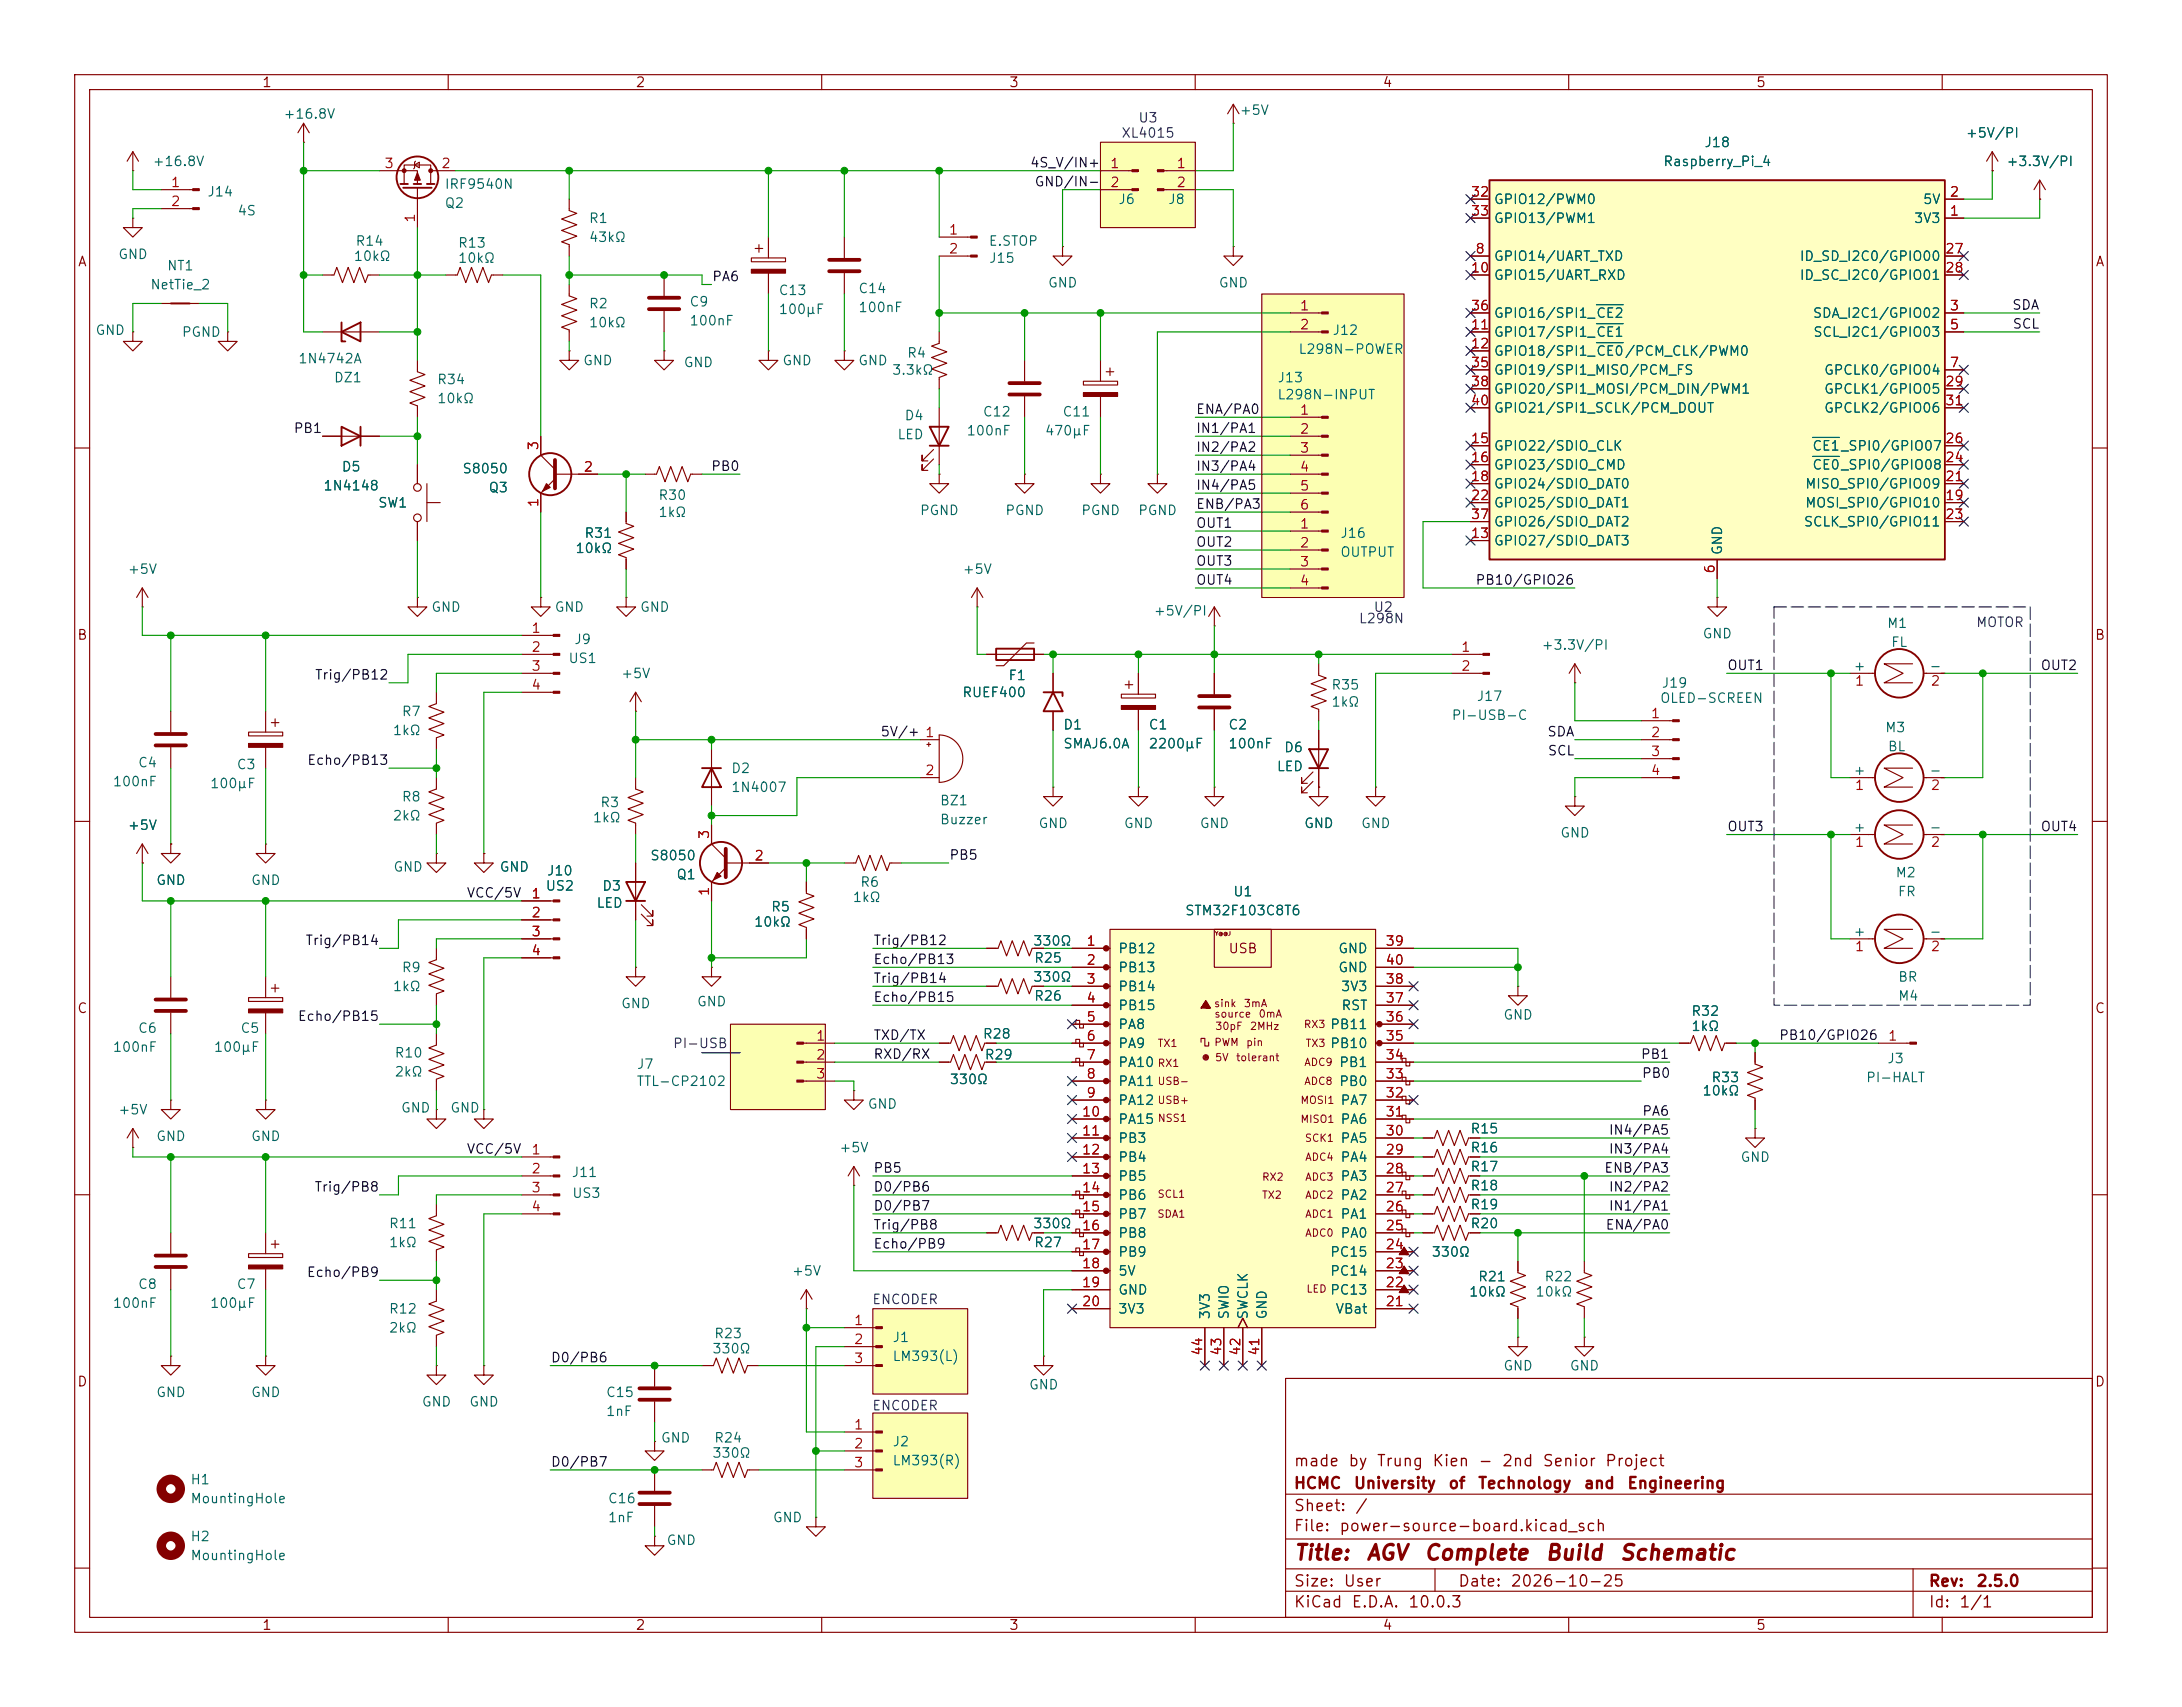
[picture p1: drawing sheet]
<svg xmlns="http://www.w3.org/2000/svg" width="292mm" height="229mm" viewBox="0 0 292 229" stroke-linecap="round" stroke-linejoin="round" font-family="sans-serif">
<defs><g id="words">
<g font-size="2" fill="#840000">
<text x="173.1" y="209.4">Title:</text>
<text x="182.8" y="209.4">AGV</text>
<text x="190.5" y="209.4">Complete</text>
<text x="206.7" y="209.4">Build</text>
<text x="216.7" y="209.4">Schematic</text>
</g>
<g font-size="1.5" fill="#840000">
<text x="173.1" y="196.7">made</text>
<text x="180.4" y="196.7">by</text>
<text x="184.2" y="196.7">Trung</text>
<text x="191.6" y="196.7">Kien</text>
<text x="197.8" y="196.7">-</text>
<text x="201" y="196.7">2nd</text>
<text x="206.4" y="196.7">Senior</text>
<text x="214.8" y="196.7">Project</text>
<text x="173.1" y="202.7">Sheet:</text>
<text x="173.1" y="199.7">HCMC</text>
<text x="181.1" y="199.7">University</text>
<text x="181.3" y="202.7">/</text>
<text x="193.8" y="199.7">of</text>
<text x="197.8" y="199.7">Technology</text>
<text x="211.9" y="199.7">and</text>
<text x="217.7" y="199.7">Engineering</text>
<text x="173.1" y="205.4">File:</text>
<text x="179.2" y="205.4">power-source-board.kicad_sch</text>
<text x="173.1" y="215.6">KiCad</text>
<text x="173.1" y="212.8">Size:</text>
<text x="179.8" y="212.8">User</text>
<text x="180.8" y="215.6">E.D.A.</text>
<text x="188.4" y="215.6">10.0.3</text>
<text x="195.1" y="212.8">Date:</text>
<text x="202.1" y="212.8">2026-10-25</text>
<text x="258.1" y="212.8">Rev:</text>
<text x="258.1" y="215.6">Id:</text>
<text x="262.2" y="215.6">1/1</text>
<text x="264.5" y="212.8">2.5.0</text>
</g>
<g font-size="1.3" fill="#840000">
<text x="35" y="12">1</text>
<text x="85" y="12">2</text>
<text x="135" y="12">3</text>
<text x="185" y="12">4</text>
<text x="235" y="12">5</text>
<text x="10.3" y="36">A</text>
<text x="280.4" y="36">A</text>
<text x="10.3" y="86">B</text>
<text x="280.4" y="86">B</text>
<text x="164.4" y="128">USB</text>
<text x="10.3" y="136">C</text>
<text x="280.4" y="136">C</text>
<text x="10.3" y="186">D</text>
<text x="280.4" y="186">D</text>
<text x="35" y="218.6">1</text>
<text x="85" y="218.6">2</text>
<text x="135" y="218.6">3</text>
<text x="185" y="218.6">4</text>
<text x="235" y="218.6">5</text>
</g>
<g font-size="1.3" fill="#006464">
<text x="37.9" y="16.2">+16.8V</text>
<text x="165.9" y="15.7">+5V</text>
<text x="20.3" y="22.6">+16.8V</text>
<text x="222.6" y="22.6">Raspberry_Pi_4</text>
<text x="228.1" y="20">J18</text>
<text x="263.1" y="18.8">+5V/PI</text>
<text x="268.5" y="22.6">+3.3V/PI</text>
<text x="27.7" y="26.6">J14</text>
<text x="31.7" y="29.2">4S</text>
<text x="59.4" y="25.6">IRF9540N</text>
<text x="59.4" y="28.1">Q2</text>
<text x="149.6" y="27.6">J6</text>
<text x="156.3" y="27.6">J8</text>
<text x="199.9" y="27.6">GPIO12/PWM0</text>
<text x="257.3" y="27.6">5V</text>
<text x="15.7" y="35">GND</text>
<text x="47.3" y="35.3">10kΩ</text>
<text x="47.5" y="33.2">R14</text>
<text x="61.2" y="35.5">10kΩ</text>
<text x="61.2" y="33.5">R13</text>
<text x="78.7" y="30.2">R1</text>
<text x="78.7" y="32.7">43kΩ</text>
<text x="132.3" y="33.2">E.STOP</text>
<text x="132.3" y="35.5">J15</text>
<text x="199.9" y="35.3">GPIO14/UART_TXD</text>
<text x="199.9" y="30.2">GPIO13/PWM1</text>
<text x="240.8" y="35.3">ID_SD_I2C0/GPIO00</text>
<text x="256.1" y="30.2">3V3</text>
<text x="20" y="39.1">NetTie_2</text>
<text x="22.3" y="36.5">NT1</text>
<text x="78.7" y="41.6">R2</text>
<text x="92.2" y="41.4">C9</text>
<text x="104.1" y="39.8">C13</text>
<text x="114.8" y="39.6">C14</text>
<text x="140.2" y="38.8">GND</text>
<text x="163.1" y="38.8">GND</text>
<text x="199.9" y="37.8">GPIO15/UART_RXD</text>
<text x="240.8" y="37.8">ID_SC_I2C0/GPIO01</text>
<text x="12.7" y="45.2">GND</text>
<text x="24.3" y="45.4">PGND</text>
<text x="78.7" y="44.2">10kΩ</text>
<text x="92.2" y="43.9">100nF</text>
<text x="104.1" y="42.4">100µF</text>
<text x="114.8" y="42.1">100nF</text>
<text x="173.7" y="47.7">L298N-POWER</text>
<text x="178.3" y="45.2">J12</text>
<text x="199.9" y="45.4">GPIO17/SPI1_CE1</text>
<text x="199.9" y="48">GPIO18/SPI1_CE0/PCM_CLK/PWM0</text>
<text x="199.9" y="42.9">GPIO16/SPI1_CE2</text>
<text x="242.6" y="42.9">SDA_I2C1/GPIO02</text>
<text x="242.6" y="45.4">SCL_I2C1/GPIO03</text>
<text x="39.8" y="49">1N4742A</text>
<text x="44.6" y="51.5">DZ1</text>
<text x="58.4" y="51.8">R34</text>
<text x="78" y="49.2">GND</text>
<text x="91.4" y="49.5">GND</text>
<text x="104.6" y="49.2">GND</text>
<text x="114.8" y="49.2">GND</text>
<text x="119.3" y="50.5">3.3kΩ</text>
<text x="121.3" y="48.2">R4</text>
<text x="170.9" y="53.8">L298N-INPUT</text>
<text x="170.9" y="51.5">J13</text>
<text x="199.9" y="50.5">GPIO19/SPI1_MISO/PCM_FS</text>
<text x="199.9" y="53">GPIO20/SPI1_MOSI/PCM_DIN/PWM1</text>
<text x="244.1" y="50.5">GPCLK0/GPIO04</text>
<text x="244.1" y="53">GPCLK1/GPIO05</text>
<text x="58.4" y="54.3">10kΩ</text>
<text x="120" y="59.1">LED</text>
<text x="121" y="56.6">D4</text>
<text x="129.3" y="58.6">100nF</text>
<text x="131.5" y="56.1">C12</text>
<text x="139.8" y="58.6">470µF</text>
<text x="142.1" y="56.1">C11</text>
<text x="199.9" y="55.6">GPIO21/SPI1_SCLK/PCM_DOUT</text>
<text x="244.1" y="55.6">GPCLK2/GPIO06</text>
<text x="43.2" y="66">1N4148</text>
<text x="45.6" y="63.5">D5</text>
<text x="61.8" y="63.7">S8050</text>
<text x="199.9" y="60.7">GPIO22/SDIO_CLK</text>
<text x="199.9" y="63.2">GPIO23/SDIO_CMD</text>
<text x="199.9" y="65.7">GPIO24/SDIO_DAT0</text>
<text x="241.6" y="65.7">MISO_SPI0/GPIO09</text>
<text x="242.5" y="63.2">CE0_SPI0/GPIO08</text>
<text x="242.5" y="60.7">CE1_SPI0/GPIO07</text>
<text x="50.5" y="68.3">SW1</text>
<text x="65.3" y="66.2">Q3</text>
<text x="88" y="67.3">R30</text>
<text x="88" y="69.6">1kΩ</text>
<text x="123.1" y="69.3">PGND</text>
<text x="134.5" y="69.3">PGND</text>
<text x="144.6" y="69.3">PGND</text>
<text x="152.3" y="69.3">PGND</text>
<text x="199.9" y="68.3">GPIO25/SDIO_DAT1</text>
<text x="199.9" y="70.8">GPIO26/SDIO_DAT2</text>
<text x="241.4" y="70.8">SCLK_SPI0/GPIO11</text>
<text x="241.6" y="68.3">MOSI_SPI0/GPIO10</text>
<text x="17" y="77.2">+5V</text>
<text x="76.9" y="74.4">10kΩ</text>
<text x="78.1" y="72.3">R31</text>
<text x="128.8" y="77.2">+5V</text>
<text x="179.3" y="74.9">OUTPUT</text>
<text x="179.3" y="72.3">J16</text>
<text x="199.9" y="73.4">GPIO27/SDIO_DAT3</text>
<text x="230.8" y="74.4" transform="rotate(-90 230.8 74.4)">GND</text>
<text x="57.7" y="82.3">GND</text>
<text x="74.2" y="82.3">GND</text>
<text x="85.6" y="82.3">GND</text>
<text x="154.3" y="82.8">+5V/PI</text>
<text x="76" y="89.1">US1</text>
<text x="76.8" y="86.6">J9</text>
<text x="206.3" y="87.3">+3.3V/PI</text>
<text x="227.8" y="85.8">GND</text>
<text x="252.5" y="84.4">M1</text>
<text x="253.1" y="87">FL</text>
<text x="83.1" y="91.1">+5V</text>
<text x="128.7" y="93.7">RUEF400</text>
<text x="134.9" y="91.4">F1</text>
<text x="178.1" y="92.7">R35</text>
<text x="178.1" y="95">1kΩ</text>
<text x="197.6" y="94.2">J17</text>
<text x="222.1" y="94.4">OLED-SCREEN</text>
<text x="222.4" y="92.4">J19</text>
<text x="248" y="90.1">+</text>
<text x="258.2" y="90.1">-</text>
<text x="52.5" y="98.8">1kΩ</text>
<text x="53.7" y="96.2">R7</text>
<text x="142.2" y="98">D1</text>
<text x="142.2" y="100.5">SMAJ6.0A</text>
<text x="153.7" y="98">C1</text>
<text x="153.7" y="100.5">2200µF</text>
<text x="164.3" y="98">C2</text>
<text x="164.3" y="100.5">100nF</text>
<text x="171.8" y="101">D6</text>
<text x="194.2" y="96.7">PI-USB-C</text>
<text x="252.3" y="98.4">M3</text>
<text x="252.6" y="100.9">BL</text>
<text x="15" y="105.6">100nF</text>
<text x="18.4" y="103.1">C4</text>
<text x="28" y="105.9">100µF</text>
<text x="31.6" y="103.3">C3</text>
<text x="53.7" y="107.7">R8</text>
<text x="97.8" y="103.8">D2</text>
<text x="97.8" y="106.4">1N4007</text>
<text x="170.8" y="103.6">LED</text>
<text x="248" y="104.1">+</text>
<text x="258.2" y="104.1">-</text>
<text x="17" y="111.5">+5V</text>
<text x="52.5" y="110.2">2kΩ</text>
<text x="79.3" y="110.4">1kΩ</text>
<text x="80.3" y="108.4">R3</text>
<text x="125.7" y="108.2">BZ1</text>
<text x="125.7" y="110.7">Buzzer</text>
<text x="138.9" y="111.2">GND</text>
<text x="150.4" y="111.2">GND</text>
<text x="160.5" y="111.2">GND</text>
<text x="174.5" y="111.2">GND</text>
<text x="182.1" y="111.2">GND</text>
<text x="208.8" y="112.5">GND</text>
<text x="248" y="111.7">+</text>
<text x="258.2" y="111.7">-</text>
<text x="20.8" y="118.8">GND</text>
<text x="33.5" y="118.8">GND</text>
<text x="52.6" y="117">GND</text>
<text x="66.8" y="117">GND</text>
<text x="73" y="119.6">US2</text>
<text x="73.1" y="117.6">J10</text>
<text x="80.5" y="119.6">D3</text>
<text x="87" y="115.5">S8050</text>
<text x="90.5" y="118.1">Q1</text>
<text x="115.1" y="119.1">R6</text>
<text x="253.7" y="117.8">M2</text>
<text x="79.8" y="121.9">LED</text>
<text x="100.8" y="124.4">10kΩ</text>
<text x="103.1" y="122.4">R5</text>
<text x="114.1" y="121.1">1kΩ</text>
<text x="158.6" y="122.9">STM32F103C8T6</text>
<text x="165" y="120.4">U1</text>
<text x="248" y="125.7">+</text>
<text x="254" y="120.4">FR</text>
<text x="258.2" y="125.7">-</text>
<text x="53.7" y="130.5">R9</text>
<text x="138.2" y="131.8">330Ω</text>
<text x="138.2" y="127">330Ω</text>
<text x="138.3" y="129.2">R25</text>
<text x="149.6" y="128">PB12</text>
<text x="149.6" y="130.5">PB13</text>
<text x="179.1" y="128">GND</text>
<text x="179.1" y="130.5">GND</text>
<text x="254" y="131.8">BR</text>
<text x="52.5" y="133.1">1kΩ</text>
<text x="83.1" y="135.3">GND</text>
<text x="93.2" y="135.1">GND</text>
<text x="138.3" y="134.3">R26</text>
<text x="149.6" y="133.1">PB14</text>
<text x="149.6" y="135.6">PB15</text>
<text x="179.4" y="133.1">3V3</text>
<text x="179.5" y="135.6">RST</text>
<text x="201.2" y="136.9">GND</text>
<text x="226.3" y="136.4">R32</text>
<text x="254" y="134.3">M4</text>
<text x="15" y="141.2">100nF</text>
<text x="18.4" y="138.6">C6</text>
<text x="28.5" y="141.2">100µF</text>
<text x="32.1" y="138.6">C5</text>
<text x="52.7" y="141.9">R10</text>
<text x="85.2" y="143.5">J7</text>
<text x="131.5" y="139.4">R28</text>
<text x="131.7" y="142.2">R29</text>
<text x="149.6" y="138.1">PA8</text>
<text x="149.6" y="140.7">PA9</text>
<text x="149.6" y="143.2">PA10</text>
<text x="178" y="140.7">PB10</text>
<text x="178" y="138.1">PB11</text>
<text x="179.2" y="143.2">PB1</text>
<text x="226.3" y="138.4">1kΩ</text>
<text x="252.6" y="142.7">J3</text>
<text x="15.7" y="149.6">+5V</text>
<text x="52.7" y="144.5">2kΩ</text>
<text x="53.6" y="149.3">GND</text>
<text x="60.2" y="149.3">GND</text>
<text x="85.1" y="145.8">TTL-CP2102</text>
<text x="116.1" y="148.8">GND</text>
<text x="127" y="145.5">330Ω</text>
<text x="149.6" y="145.8">PA11</text>
<text x="149.6" y="148.3">PA12</text>
<text x="179.2" y="145.8">PB0</text>
<text x="179.4" y="148.3">PA7</text>
<text x="227.8" y="147">10kΩ</text>
<text x="229" y="145.2">R33</text>
<text x="249.7" y="145.2">PI-HALT</text>
<text x="20.8" y="153.1">GND</text>
<text x="33.5" y="153.1">GND</text>
<text x="112.3" y="154.6">+5V</text>
<text x="149.6" y="150.8">PA15</text>
<text x="149.6" y="153.4">PB3</text>
<text x="149.6" y="155.9">PB4</text>
<text x="179.4" y="155.9">PA4</text>
<text x="179.4" y="153.4">PA5</text>
<text x="179.4" y="150.8">PA6</text>
<text x="196.8" y="154.6">R16</text>
<text x="196.8" y="152.1">R15</text>
<text x="232.9" y="155.9">GND</text>
<text x="76.4" y="157.9">J11</text>
<text x="76.5" y="160.7">US3</text>
<text x="149.6" y="158.5">PB5</text>
<text x="149.6" y="161">PB6</text>
<text x="179.4" y="161">PA2</text>
<text x="179.4" y="158.5">PA3</text>
<text x="196.8" y="159.7">R18</text>
<text x="196.8" y="157.2">R17</text>
<text x="52" y="164.8">R11</text>
<text x="52" y="167.3">1kΩ</text>
<text x="138.2" y="164.8">330Ω</text>
<text x="138.3" y="167.3">R27</text>
<text x="149.6" y="163.5">PB7</text>
<text x="149.6" y="166.1">PB8</text>
<text x="179.4" y="166.1">PA0</text>
<text x="179.4" y="163.5">PA1</text>
<text x="196.8" y="162.3">R19</text>
<text x="196.8" y="164.8">R20</text>
<text x="18.4" y="172.9">C8</text>
<text x="31.6" y="172.9">C7</text>
<text x="105.9" y="171.2">+5V</text>
<text x="149.6" y="168.6">PB9</text>
<text x="149.6" y="171.2">5V</text>
<text x="149.6" y="173.7">GND</text>
<text x="178" y="173.7">PC13</text>
<text x="178" y="171.2">PC14</text>
<text x="178" y="168.6">PC15</text>
<text x="191.6" y="168.6">330Ω</text>
<text x="196.6" y="173.9">10kΩ</text>
<text x="197.8" y="171.9">R21</text>
<text x="205.5" y="173.9">10kΩ</text>
<text x="206.7" y="171.9">R22</text>
<text x="15" y="175.5">100nF</text>
<text x="28" y="175.5">100µF</text>
<text x="52" y="176.2">R12</text>
<text x="52" y="178.8">2kΩ</text>
<text x="95.5" y="179.5">R23</text>
<text x="149.6" y="176.2">3V3</text>
<text x="162.3" y="176.8" transform="rotate(-90 162.3 176.8)">3V3</text>
<text x="164.8" y="176.8" transform="rotate(-90 164.8 176.8)">SWIO</text>
<text x="167.3" y="176.8" transform="rotate(-90 167.3 176.8)">SWCLK</text>
<text x="169.9" y="176.8" transform="rotate(-90 169.9 176.8)">GND</text>
<text x="178.7" y="176.2">VBat</text>
<text x="95.3" y="181.6">330Ω</text>
<text x="119.4" y="180">J1</text>
<text x="119.4" y="182.6">LM393(L)</text>
<text x="201.2" y="183.9">GND</text>
<text x="210.1" y="183.9">GND</text>
<text x="20.8" y="187.4">GND</text>
<text x="33.5" y="187.4">GND</text>
<text x="56.4" y="188.7">GND</text>
<text x="62.7" y="188.7">GND</text>
<text x="81" y="189.9">1nF</text>
<text x="81" y="187.4">C15</text>
<text x="137.7" y="186.4">GND</text>
<text x="88.4" y="193.5">GND</text>
<text x="95.3" y="195.5">330Ω</text>
<text x="95.5" y="193.5">R24</text>
<text x="119.4" y="194">J2</text>
<text x="119.4" y="196.6">LM393(R)</text>
<text x="25.4" y="199.1">H1</text>
<text x="25.4" y="201.6">MountingHole</text>
<text x="81.3" y="201.6">C16</text>
<text x="25.4" y="206.7">H2</text>
<text x="25.4" y="209.3">MountingHole</text>
<text x="81.3" y="204.2">1nF</text>
<text x="89.1" y="207.2">GND</text>
<text x="103.4" y="204.2">GND</text>
</g>
<g font-size="1.3" fill="#0000c2">
<text x="152.3" y="16.7">U3</text>
<text x="150" y="18.8">XL4015</text>
<text x="181.8" y="83.8">L298N</text>
<text x="183.8" y="82.3">U2</text>
<text x="264.4" y="84.3">MOTOR</text>
<text x="90" y="140.7">PI-USB</text>
<text x="116.7" y="175">ENCODER</text>
<text x="116.7" y="189.2">ENCODER</text>
</g>
<g font-size="1.3" fill="#a90000">
<text x="51.4" y="22.8">3</text>
<text x="59" y="22.8">2</text>
<text x="148.5" y="22.8">1</text>
<text x="157.4" y="22.8">1</text>
<text x="22.8" y="25.4">1</text>
<text x="22.8" y="27.9">2</text>
<text x="55.9" y="29.9" transform="rotate(-90 55.9 29.9)">1</text>
<text x="148.5" y="25.4">2</text>
<text x="157.4" y="25.4">2</text>
<text x="196.8" y="26.6">32</text>
<text x="196.8" y="29.2">33</text>
<text x="260.9" y="29.2">1</text>
<text x="260.9" y="26.6">2</text>
<text x="126.9" y="31.7">1</text>
<text x="126.9" y="34.3">2</text>
<text x="197.4" y="34.3">8</text>
<text x="260.3" y="34.3">27</text>
<text x="173.9" y="41.9">1</text>
<text x="196.8" y="36.8">10</text>
<text x="196.8" y="41.9">36</text>
<text x="260.3" y="36.8">28</text>
<text x="260.9" y="41.9">3</text>
<text x="173.9" y="44.4">2</text>
<text x="196.8" y="44.4">11</text>
<text x="196.8" y="47">12</text>
<text x="260.9" y="44.4">5</text>
<text x="196.8" y="49.5">35</text>
<text x="196.8" y="52">38</text>
<text x="260.3" y="52">29</text>
<text x="260.9" y="49.5">7</text>
<text x="173.9" y="55.9">1</text>
<text x="173.9" y="58.4">2</text>
<text x="196.8" y="59.7">15</text>
<text x="196.8" y="54.6">40</text>
<text x="260.3" y="59.7">26</text>
<text x="260.3" y="54.6">31</text>
<text x="72.4" y="60.4" transform="rotate(-90 72.4 60.4)">3</text>
<text x="78" y="63.5">2</text>
<text x="173.9" y="60.9">3</text>
<text x="173.9" y="63.5">4</text>
<text x="196.8" y="62.2">16</text>
<text x="196.8" y="64.7">18</text>
<text x="260.3" y="64.7">21</text>
<text x="260.3" y="62.2">24</text>
<text x="72.4" y="68" transform="rotate(-90 72.4 68)">1</text>
<text x="173.9" y="66">5</text>
<text x="173.9" y="68.6">6</text>
<text x="173.9" y="71.1">1</text>
<text x="196.8" y="67.3">22</text>
<text x="196.8" y="69.8">37</text>
<text x="260.3" y="67.3">19</text>
<text x="260.3" y="69.8">23</text>
<text x="173.9" y="73.6">2</text>
<text x="173.9" y="76.2">3</text>
<text x="196.8" y="72.4">13</text>
<text x="229.8" y="76.9" transform="rotate(-90 229.8 76.9)">6</text>
<text x="173.9" y="78.7">4</text>
<text x="71" y="85.1">1</text>
<text x="71" y="87.6">2</text>
<text x="195.5" y="87.6">1</text>
<text x="71" y="90.1">3</text>
<text x="71" y="92.7">4</text>
<text x="195.5" y="90.1">2</text>
<text x="248.2" y="92.1">1</text>
<text x="258.4" y="92.1">2</text>
<text x="220.9" y="96.5">1</text>
<text x="220.9" y="99">2</text>
<text x="220.9" y="101.6">3</text>
<text x="123.8" y="104.1">2</text>
<text x="220.9" y="104.1">4</text>
<text x="248.2" y="106.1">1</text>
<text x="258.4" y="106.1">2</text>
<text x="95.2" y="112.5" transform="rotate(-90 95.2 112.5)">3</text>
<text x="248.2" y="113.7">1</text>
<text x="258.4" y="113.7">2</text>
<text x="100.9" y="115.5">2</text>
<text x="71" y="120.6">1</text>
<text x="71" y="123.2">2</text>
<text x="71" y="125.7">3</text>
<text x="95.2" y="120.1" transform="rotate(-90 95.2 120.1)">1</text>
<text x="71" y="128.2">4</text>
<text x="145.3" y="127">1</text>
<text x="145.3" y="129.5">2</text>
<text x="185.4" y="127">39</text>
<text x="185.4" y="129.5">40</text>
<text x="248.2" y="127.7">1</text>
<text x="258.4" y="127.7">2</text>
<text x="145.3" y="132.1">3</text>
<text x="145.3" y="134.6">4</text>
<text x="145.3" y="137.1">5</text>
<text x="185.4" y="137.1">36</text>
<text x="185.4" y="134.6">37</text>
<text x="185.4" y="132.1">38</text>
<text x="109.1" y="139.7">1</text>
<text x="109.1" y="142.2">2</text>
<text x="145.3" y="139.7">6</text>
<text x="145.3" y="142.2">7</text>
<text x="185.4" y="142.2">34</text>
<text x="185.4" y="139.7">35</text>
<text x="252.7" y="139.7">1</text>
<text x="109.1" y="144.8">3</text>
<text x="144.7" y="149.8">10</text>
<text x="145.3" y="144.8">8</text>
<text x="145.3" y="147.3">9</text>
<text x="185.4" y="149.8">31</text>
<text x="185.4" y="147.3">32</text>
<text x="185.4" y="144.8">33</text>
<text x="71" y="154.9">1</text>
<text x="144.7" y="152.4">11</text>
<text x="144.7" y="154.9">12</text>
<text x="185.4" y="154.9">29</text>
<text x="185.4" y="152.4">30</text>
<text x="71" y="157.5">2</text>
<text x="71" y="160">3</text>
<text x="144.7" y="157.5">13</text>
<text x="144.7" y="160">14</text>
<text x="185.4" y="160">27</text>
<text x="185.4" y="157.5">28</text>
<text x="71" y="162.5">4</text>
<text x="144.7" y="162.5">15</text>
<text x="144.7" y="165.1">16</text>
<text x="144.7" y="167.6">17</text>
<text x="185.4" y="167.6">24</text>
<text x="185.4" y="165.1">25</text>
<text x="185.4" y="162.5">26</text>
<text x="144.7" y="170.2">18</text>
<text x="144.7" y="172.7">19</text>
<text x="185.4" y="172.7">22</text>
<text x="185.4" y="170.2">23</text>
<text x="114.2" y="177.8">1</text>
<text x="144.7" y="175.2">20</text>
<text x="185.4" y="175.2">21</text>
<text x="114.2" y="180.3">2</text>
<text x="114.2" y="182.9">3</text>
<text x="161.3" y="181.7" transform="rotate(-90 161.3 181.7)">44</text>
<text x="163.8" y="181.7" transform="rotate(-90 163.8 181.7)">43</text>
<text x="166.3" y="181.7" transform="rotate(-90 166.3 181.7)">42</text>
<text x="168.9" y="181.7" transform="rotate(-90 168.9 181.7)">41</text>
<text x="114.2" y="191.7">1</text>
<text x="114.2" y="194.3">2</text>
<text x="114.2" y="196.8">3</text>
</g>
<g font-size="1.3" fill="#0f0f0f">
<text x="137.8" y="22.7">4S_V/IN+</text>
<text x="138.4" y="25.3">GND/IN-</text>
<text x="95.2" y="38">PA6</text>
<text x="269.3" y="41.8">SDA</text>
<text x="269.3" y="44.3">SCL</text>
<text x="39.2" y="58.3">PB1</text>
<text x="160" y="55.8">ENA/PA0</text>
<text x="160" y="58.3">IN1/PA1</text>
<text x="95.1" y="63.4">PB0</text>
<text x="160" y="63.4">IN3/PA4</text>
<text x="160" y="65.9">IN4/PA5</text>
<text x="160" y="60.8">IN2/PA2</text>
<text x="160" y="71">OUT1</text>
<text x="160" y="68.5">ENB/PA3</text>
<text x="160" y="76.1">OUT3</text>
<text x="160" y="73.5">OUT2</text>
<text x="160" y="78.6">OUT4</text>
<text x="197.4" y="78.6">PB10/GPIO26</text>
<text x="42.1" y="91.3">Trig/PB12</text>
<text x="231.1" y="90">OUT1</text>
<text x="273.1" y="90">OUT2</text>
<text x="117.8" y="98.9">5V/+ 1</text>
<text x="207" y="98.9">SDA</text>
<text x="207.1" y="101.5">SCL</text>
<text x="41" y="102.7">Echo/PB13</text>
<text x="231.1" y="111.6">OUT3</text>
<text x="273.1" y="111.6">OUT4</text>
<text x="127" y="115.4">PB5</text>
<text x="62.4" y="120.5">VCC/5V</text>
<text x="40.8" y="126.9">Trig/PB14</text>
<text x="116.8" y="126.9">Trig/PB12</text>
<text x="116.8" y="132">Trig/PB14</text>
<text x="116.8" y="129.4">Echo/PB13</text>
<text x="39.8" y="137">Echo/PB15</text>
<text x="116.8" y="134.5">Echo/PB15</text>
<text x="116.8" y="139.6">TXD/TX</text>
<text x="116.8" y="142.1">RXD/RX</text>
<text x="219.6" y="142.1">PB1</text>
<text x="238.1" y="139.6">PB10/GPIO26</text>
<text x="219.7" y="144.7">PB0</text>
<text x="219.7" y="149.7">PA6</text>
<text x="62.4" y="154.8">VCC/5V</text>
<text x="215.3" y="154.8">IN3/PA4</text>
<text x="215.3" y="152.3">IN4/PA5</text>
<text x="42" y="159.9">Trig/PB8</text>
<text x="116.8" y="159.9">D0/PB6</text>
<text x="116.8" y="157.4">PB5</text>
<text x="214.7" y="157.4">ENB/PA3</text>
<text x="215.3" y="159.9">IN2/PA2</text>
<text x="116.8" y="162.4">D0/PB7</text>
<text x="116.8" y="165">Trig/PB8</text>
<text x="116.8" y="167.5">Echo/PB9</text>
<text x="214.9" y="165">ENA/PA0</text>
<text x="215.3" y="162.4">IN1/PA1</text>
<text x="41" y="171.3">Echo/PB9</text>
<text x="73.7" y="182.8">D0/PB6</text>
<text x="73.7" y="196.7">D0/PB7</text>
</g>
<g font-size="1" fill="#840000">
<text x="162.4" y="135.1">sink</text>
<text x="162.5" y="136.5">source</text>
<text x="166.4" y="135.1">3mA</text>
<text x="168.4" y="136.5">0mA</text>
<text x="174.5" y="137.9">RX3</text>
<text x="154.9" y="140.5">TX1</text>
<text x="154.9" y="143.1">RX1</text>
<text x="162.5" y="140.3">PWM</text>
<text x="162.6" y="142.4">5V</text>
<text x="162.6" y="138.2">30pF</text>
<text x="165.4" y="142.4">tolerant</text>
<text x="166.7" y="140.3">pin</text>
<text x="167.2" y="138.2">2MHz</text>
<text x="174.5" y="143">ADC9</text>
<text x="174.7" y="140.5">TX3</text>
<text x="154.9" y="145.5">USB-</text>
<text x="154.9" y="148.1">USB+</text>
<text x="174" y="148.1">MOSI1</text>
<text x="174.5" y="145.5">ADC8</text>
<text x="154.9" y="150.5">NSS1</text>
<text x="174" y="150.6">MISO1</text>
<text x="174.6" y="153.2">SCK1</text>
<text x="174.6" y="155.7">ADC4</text>
<text x="154.9" y="160.7">SCL1</text>
<text x="168.9" y="160.8">TX2</text>
<text x="168.9" y="158.4">RX2</text>
<text x="174.6" y="158.4">ADC3</text>
<text x="174.6" y="160.8">ADC2</text>
<text x="154.9" y="163.3">SDA1</text>
<text x="174.6" y="163.3">ADC1</text>
<text x="174.6" y="165.9">ADC0</text>
<text x="174.8" y="173.4">LED</text>
</g>
<text font-size=".5" fill="#840000" x="162.6" y="125.4">Y@@J</text>
</g></defs>
<g fill="none" stroke="#840000" stroke-width=".15">
<path d="M10 10h272.1v208.6h-272.1zM12 12h268.1v204.6h-268.1zM60 10v2M110 10v2M160 10v2M210 10v2M260 10v2M10 60h2M280.1 60h2M10 110h2M280.1 110h2M10 160h2"/>
<path d="M280.1 160h2M172.1 184.6h108v32h-108zM10 210h2M60 216.6v2M110 216.6v2M160 216.6v2M172.1 213.1h108M172.1 210.1h108M172.1 206.1h108M172.1 200.1h108M192.1 210.1v3M210 216.6v2"/>
<path d="M256.1 210.1v6.5M260 216.6v2M280.1 210h2"/>
</g>
<g fill="#fcffb2">
<path d="M116.8 175.3h12.7v11.4h-12.7z"/>
<path d="M97.8 137.2h12.7v11.4h-12.7z"/>
<path d="M168.9 39.4h19.1v40.6h-19.1z"/>
<path d="M147.3 19.1h12.7v11.4h-12.7z"/>
<path d="M116.8 189.2h12.7v11.5h-12.7z"/>
</g>
<g fill="none" stroke="#840000" stroke-width=".15">
<path d="M165.1 16.5h.1M165.1 14l-.8 1.2M165.1 14l.8 1.2M165.1 14v2.5M76.2 38.1v1.5l1 .4-2 .8 2 .7-2 .8 2 .8-2 .7 1 .4v1.5M88.9 36.8v2.8M76.2 47v1.3h1.3l-1.3 1.2-1.3-1.2h1.3M76.2 47h.1M88.9 41.7v2.8M55.9 80v1.3h1.2l-1.2 1.3-1.3-1.3h1.3M55.9 80h.1M141 90.2v2.5"/>
<path d="M141 95.3v2.5M150.1 93h4.6v.5h-4.6zM150.6 91.7h1M151.1 91.2v1M152.4 90.2v2.8M152.4 95v2.8M141 105.4v1.3h1.2l-1.2 1.3-1.3-1.3h1.3M141 105.4h.1M152.4 105.4v1.3h1.3l-1.3 1.3-1.3-1.3h1.3M152.4 105.4h.1M162.6 105.4v1.3h1.2l-1.2 1.3-1.3-1.3h1.3M162.6 105.4h.1"/>
<path d="M139.7 181.6v1.3h-1.3l1.3 1.3 1.3-1.3h-1.3M139.7 181.6h.1"/>
</g>
<path d="M150.1 94.5h4.6v.5h-4.6z" fill="#840000" stroke="#840000" stroke-width=".15"/>
<path d="M139.7 92.7h2.5v.5M141 92.7l1.2 2.6h-2.5z" fill="none" stroke="#840000" stroke-width=".25"/>
<path d="M86.9 39.9h4M86.9 41.4h4" fill="none" stroke="#840000" stroke-width=".51"/>
<path d="M199.4 24.1h60.9v50.8h-60.9z" fill="#ffffc2"/>
<g fill="none" stroke="#840000" stroke-width=".25">
<path d="M53.6 24.6h1M54 25.1h3.8M55.4 24.6h1M57.1 24.6h1.1M199.4 24.1h60.9v50.8h-60.9zM22.9 40.6h2.5M45.7 57.2l2.6 1.2-2.6 1.3zM45.7 43.2v2.5h.5M45.7 44.5l2.6-1.3v2.5zM48.3 57.2v2.5M124.5 57.2h2.5l-1.3 2.5zM124.5 59.7h2.5"/>
<path d="M133.3 86.9h5.1v1.5h-5.1zM83.8 118.1h2.6l-1.3 2.6zM175.3 100.3h2.5l-1.3 2.6zM175.3 102.9h2.5M83.8 120.7h2.6"/>
<circle cx="55.9" cy="23.7" r="2.79"/>
<circle cx="254.3" cy="90.2" r="3.3"/>
<circle cx="254.3" cy="104.1" r="3.3"/>
<circle cx="254.3" cy="111.8" r="3.3"/>
<circle cx="254.3" cy="125.7" r="3.3"/>
</g>
<g fill="none" stroke="#840000" stroke-width=".15">
<path d="M40.6 19.1h.1M40.6 16.5l.8 1.3M40.6 16.5l-.7 1.3M40.6 16.5v2.6M17.8 22.9h.1M17.8 29.2v1.3h1.2l-1.2 1.3-1.3-1.3h1.3M17.8 29.2h.1M17.8 20.3v2.6M17.8 20.3l-.8 1.3M17.8 20.3l.7 1.3M21.6 25.4h4.2M21.6 27.9h4.2"/>
<path d="M43.2 36.8h1.5l.4-1 .7 2 .8-2 .8 2 .7-2 .8 2 .4-1h1.5M50.8 22.9h5.1v1.7M54.1 24.6v-2.5h3.6v2.5M55.5 22.1l.6-.4v.8zM55.6 21.6l-.1 .1v.8l-.1 .1M55.9 25.1v5.4M57.7 22.9h3.3M59.7 36.8h1.5l.4-1 .8 2 .7-2 .8 2 .7-2 .8 2 .4-1h1.5M76.2 26.7v1.5l1 .4-2 .7 2 .8-2 .8 2 .7-2 .8 1 .4v1.5M100.6 34.5h4.6v.6h-4.6zM101.1 33.3h1M101.6 32.8v1"/>
<path d="M102.9 31.8v2.7M102.9 36.6v2.8M113 31.8v2.7M113 36.6v2.8M125.7 34.3h4.2M125.7 31.8h4.2M142.2 33v1.3h1.3l-1.3 1.3-1.2-1.3h1.2M142.2 33h.1M147.3 22.9h4.2M147.3 25.4h4.2M155.8 22.9h4.2M155.8 25.4h4.2"/>
<path d="M165.1 33v1.3h1.3l-1.3 1.3-1.3-1.3h1.3M165.1 33h.1M196.8 29.2h2.6M196.8 26.7h2.6M196.8 34.3h2.6M196.8 36.8h2.6M260.3 29.2h2.6M260.3 26.7h2.6M260.3 34.3h2.6M260.3 36.8h2.6M266.7 22.9h.1M266.7 20.3l-.8 1.3"/>
<path d="M266.7 20.3l.8 1.3M266.7 20.3v2.6M273 26.7h.1M273 24.1l-.7 1.3M273 24.1l.8 1.3M273 24.1v2.6M17.8 44.5v1.2h-1.3l1.3 1.3 1.2-1.3h-1.2M17.8 44.5h.1M21.6 40.6h5.1M30.5 44.5v1.2h-1.3l1.3 1.3 1.2-1.3h-1.2M30.5 44.5h.1M43.2 44.5h7.6"/>
<path d="M43.2 58.4h7.6M55.9 48.3v1.5l1 .4-2 .7 2 .8-2 .8 2 .7-2 .8 1 .4v1.5M88.9 47v1.3h1.3l-1.3 1.2-1.3-1.2h1.3M88.9 47h.1M102.9 47v1.3h1.2l-1.2 1.2-1.3-1.2h1.3M102.9 47h.1M113 47v1.3h1.3l-1.3 1.2-1.2-1.2h1.2M113 47h.1M125.7 44.5v1.5l-1 .4 2 .7-2 .8 2 .7-2 .8 2 .8-1 .3v1.6M125.7 54.6v7.6M137.2 48.3v2.8M137.2 53.1v2.8"/>
<path d="M145 51.1h4.6v.5h-4.6zM147.3 48.3v2.8M147.3 53.1v2.8M148.1 49.8h1M148.6 49.3v1M172.7 41.9h4.2M172.7 44.5h4.2M172.7 58.4h4.2M172.7 55.9h4.2M196.8 41.9h2.6M196.8 44.5h2.6M196.8 49.5h2.6"/>
<path d="M196.8 47h2.6M196.8 59.7h2.6M196.8 52.1h2.6M196.8 54.6h2.6M260.3 41.9h2.6M260.3 44.5h2.6M260.3 49.5h2.6M260.3 59.7h2.6M260.3 52.1h2.6M260.3 54.6h2.6M55.9 62.2v2.6M55.9 69.9v2.5"/>
<path d="M57.1 67.3h1.8M57.1 64.8v5.1M125 61.5l-1.6 1.5v-.8v.8h.8M125 60.2l-1.6 1.5v-.7v.7h.8M125.7 63.5v1.3h-1.2l1.2 1.2 1.3-1.2h-1.3M125.7 63.5h.1M130.8 78.7l-.8 1.3M130.8 78.7l.8 1.3M130.8 78.7v2.6M137.2 63.5v1.3h-1.3l1.3 1.2 1.2-1.2h-1.2M137.2 63.5h.1M147.3 63.5v1.3h-1.3l1.3 1.2 1.3-1.2h-1.3"/>
<path d="M147.3 63.5h.1M154.9 63.5v1.3h-1.2l1.2 1.2 1.3-1.2h-1.3M154.9 63.5h.1M172.7 61h4.2M172.7 63.5h4.2M172.7 66h4.2M172.7 68.6h4.2M172.7 71.1h4.2M172.7 73.7h4.2M172.7 76.2h4.2M172.7 78.7h4.2M196.8 72.4h2.6"/>
<path d="M196.8 62.2h2.6M196.8 64.8h2.6M196.8 67.3h2.6M196.8 69.9h2.6M229.9 74.9v2.6M260.3 62.2h2.6M260.3 64.8h2.6M260.3 67.3h2.6M260.3 69.9h2.6M22.9 95.3v2.7M33.3 98h4.5v.6h-4.5zM35.6 95.3v2.7"/>
<path d="M36.3 96.8h1M36.8 96.3v1M58.4 92.7v1.5l-1 .4 2 .8-2 .7 2 .8-2 .8 2 .7-1 .4v1.5M85.1 95.3h.1M85.1 92.7l-.8 1.3M85.1 92.7l.8 1.3M85.1 92.7v2.6M123.2 99.1h2.5M124.1 99.7h.5M124.3 99.4v.5M125.7 98.4a3.2 3.2 0 0 1 3.2 3.2 3.2 3.2 0 0 1-3.2 3.2zM130.8 81.3h.1"/>
<path d="M132.1 87.6h7.6M138.4 86.1h-1l-3 3.1h-1.1M162.6 90.2v2.8M162.6 95v2.8M176.5 88.9v1.5l1 .4-2 .8 2 .7-2 .8 2 .8-2 .7 1 .4v1.5M176.5 97.8v7.6M194.3 87.6h4.2M194.3 90.2h4.2M210.8 91.4h.1M210.8 88.9l-.7 1.3M210.8 88.9l.8 1.3M210.8 88.9v2.5"/>
<path d="M219.7 99.1h4.2M219.7 96.5h4.2M229.9 80v1.3h1.2l-1.2 1.3-1.3-1.3h1.3M229.9 80h.1M247.6 90.2h3.4M256 88.9h-3.8l2.6 1.3-2.6 1.2h3.8M257.5 90.2h2.8M19 115.6h.1M19 113l-.7 1.3M19 113l.8 1.3M19 113v2.6M22.9 113v1.3h-1.3l1.3 1.3 1.2-1.3h-1.2"/>
<path d="M22.9 113h.1M22.9 100.1v2.8M35.6 113v1.3h-1.3l1.3 1.3 1.2-1.3h-1.2M35.6 113h.1M35.6 100.1v2.8M58.4 104.1v1.6l-1 .3 2 .8-2 .8 2 .7-2 .8 2 .8-1 .3v1.6M64.8 114.3v1.3h-1.3l1.3 1.2 1.2-1.2h-1.2M64.8 114.3h.1M85.1 104.1v1.6l1 .3-2 .8 2 .8-2 .7 2 .8-2 .8 1 .3v1.6M85.1 115.6v7.6M107.9 118.1v1.5l1.1 .4-2.1 .8 2.1 .7-2.1 .8 2.1 .8-2.1 .7 1 .4v1.5M113 115.6h1.6l.3-1 .8 2 .8-2 .7 2 .8-2 .7 2 .4-1h1.5"/>
<path d="M123.2 104.1h2.5M175.8 104.6l-1.6 1.6v-.8v.8h.8M175.8 103.4l-1.6 1.5v-.8v.8h.8M176.5 105.4v1.3h1.3l-1.3 1.3-1.2-1.3h1.2M176.5 105.4h.1M184.1 105.4v1.3h1.3l-1.3 1.3-1.2-1.3h1.2M184.1 105.4h.1M210.8 106.7v1.3h1.3l-1.3 1.2-1.3-1.2h1.3M210.8 106.7h.1M219.7 104.1h4.2M219.7 101.6h4.2M247.6 104.1h3.4"/>
<path d="M247.6 111.8h3.4M256 110.5h-3.8l2.6 1.3-2.6 1.2h3.8M256 102.9h-3.8l2.6 1.2-2.6 1.3h3.8M257.5 104.1h2.8M257.5 111.8h2.8M22.9 130.8v2.8M22.9 135.6v2.8M33.3 133.6h4.5v.5h-4.5zM35.6 130.8v2.8M35.6 135.6v2.8M36.3 132.3h1M36.8 131.8v1"/>
<path d="M58.4 138.4v1.6l-1 .3 2 .8-2 .8 2 .7-2 .8 2 .7-1 .4v1.6M58.4 127v1.5l-1 .4 2 .8-2 .7 2 .8-2 .8 2 .7-1 .4v1.5M69.8 125.7h4.3M69.8 120.7h4.3M69.8 123.2h4.3M69.8 128.3h4.3M85.1 129.5v1.3h1.3l-1.3 1.3-1.3-1.3h1.3M85.1 129.5h.1M85.9 122.4l1.5 1.6v-.8v.8h-.8M85.9 121.2l1.5 1.5v-.8v.8h-.8M95.2 129.5v1.3h1.3l-1.3 1.3-1.2-1.3h1.2M95.2 129.5h.1"/>
<path d="M107.5 139.7h4.3M125.7 139.7h1.6l.3-1 .8 2 .8-2 .7 2 .8-2 .7 2 .4-1h1.5M132.1 132.1h1.5l.4-1 .7 2 .8-2 .8 2 .7-2 .8 2 .4-1h1.5M203.2 132.1v1.3h-1.3l1.3 1.2 1.3-1.2h-1.3M203.2 132.1h.1M224.8 139.7h1.5l.4-1 .8 2 .7-2 .8 2 .7-2 .8 2 .4-1h1.5M247.6 125.7h3.4M251.5 139.7h4.2M256 124.5h-3.8l2.6 1.2-2.6 1.3h3.8M257.5 125.7h2.8M17.8 153.7h.1M17.8 151.1l-.8 1.3"/>
<path d="M17.8 151.1l.7 1.3M17.8 151.1v2.6M22.9 147.3v1.3h-1.3l1.3 1.3 1.2-1.3h-1.2M22.9 147.3h.1M35.6 147.3v1.3h-1.3l1.3 1.3 1.2-1.3h-1.2M35.6 147.3h.1M58.4 148.6v1.3h-1.3l1.3 1.2 1.3-1.2h-1.3M58.4 148.6h.1M64.8 148.6v1.3h-1.3l1.3 1.2 1.2-1.2h-1.2M64.8 148.6h.1M69.8 154.9h4.3M69.8 157.5h4.3"/>
<path d="M107.5 142.2h4.3M107.5 144.8h4.3M114.3 146.1v1.2h1.3l-1.3 1.3-1.3-1.3h1.3M114.3 146.1h.1M114.3 158.8h.1M114.3 156.2l-.8 1.3M114.3 156.2l.8 1.3M114.3 156.2v2.6M125.7 142.2h1.6l.3-1 .8 2.1 .8-2.1 .7 2.1 .8-2.1 .7 2.1 .4-1.1h1.5M190.5 154.9h1.5l.4-1 .8 2.1 .7-2.1 .8 2.1 .8-2.1 .7 2.1 .4-1.1h1.5M190.5 152.4h1.5l.4-1 .8 2 .7-2 .8 2 .8-2 .7 2 .4-1h1.5M190.5 157.5h1.5l.4-1 .8 2 .7-2 .8 2 .8-2 .7 2 .4-1h1.5"/>
<path d="M234.9 151.1v1.3h-1.2l1.2 1.3 1.3-1.3h-1.3M234.9 151.1h.1M234.9 141v1.5l1.1 .4-2.1 .7 2.1 .8-2.1 .8 2.1 .7-2.1 .8 1 .4v1.5M58.4 172.7v1.5l-1 .4 2 .8-2 .7 2 .8-2 .8 2 .7-1 .4v1.5M58.4 161.3v1.5l-1 .4 2 .8-2 .7 2 .8-2 .7 2 .8-1 .4v1.5M69.8 160h4.3M69.8 162.6h4.3M107.9 175.3h.1M107.9 172.7v2.6M107.9 172.7l-.7 1.3M107.9 172.7l.8 1.3M113 177.8h4.2"/>
<path d="M132.1 165.1h1.5l.4-1 .7 2 .8-2 .8 2 .7-2 .8 2 .4-1h1.5M190.5 160h1.5l.4-1 .8 2 .7-2 .8 2 .8-2 .7 2 .4-1h1.5M190.5 162.6h1.5l.4-1.1 .8 2.1 .7-2.1 .8 2.1 .8-2.1 .7 2.1 .4-1h1.5M190.5 165.1h1.5l.4-1 .8 2 .7-2 .8 2 .8-2 .7 2 .4-1h1.5M212.1 179.1v1.2h-1.3l1.3 1.3 1.3-1.3h-1.3M212.1 179.1h.1M87.6 193v1.3h-1.2l1.2 1.3 1.3-1.3h-1.3M87.6 193h.1M87.6 182.9v2.8M87.6 187.7v2.8M87.6 196.9v2.7M94 196.9h1.5l.4-1.1 .7 2.1 .8-2.1 .8 2.1 .7-2.1 .8 2.1 .4-1h1.5"/>
<path d="M94 182.9h1.5l.4-1 .7 2 .8-2 .8 2 .7-2 .8 2 .4-1h1.5M113 182.9h4.2M113 180.3h4.2M87.6 205.7v1.3h-1.2l1.2 1.3 1.3-1.3h-1.3M87.6 205.7h.1M87.6 201.7v2.8M109.2 203.2v1.3h-1.3l1.3 1.2 1.3-1.2h-1.3M109.2 203.2h.1"/>
<circle cx="55.9" cy="69.3" r=".51"/>
<circle cx="55.9" cy="65.3" r=".51"/>
</g>
<path d="M213.7 43.3h3.6M213.7 45.9h3.6M213.7 40.8h3.6M242.7 58.6h3.5M242.7 61.1h3.5" fill="none" stroke="#006464" stroke-width=".15"/>
<g fill="none" stroke="#840000" stroke-width=".51">
<path d="M111 34.8h4.1M111 36.3h4.1M135.1 51.3h4.1M135.1 52.8h4.1M20.8 98.3h4.1M20.8 99.8h4.1M160.5 93.2h4.1M160.5 94.7h4.1M20.8 133.9h4.1M20.8 135.4h4.1M85.6 199.9h4.1M85.6 185.9h4.1"/>
<path d="M85.6 187.5h4.1M85.6 201.4h4.1"/>
</g>
<g fill="#840000" stroke="#840000" stroke-width=".15">
<path d="M100.6 36.1h4.6v.5h-4.6z"/>
<path d="M176.9 41.8h.9v.2h-.9z"/>
<path d="M176.9 44.3h.9v.3h-.9z"/>
<path d="M176.9 55.8h.9v.2h-.9z"/>
<path d="M176.9 58.3h.9v.2h-.9z"/>
<path d="M176.9 60.8h.9v.3h-.9z"/>
<path d="M176.9 63.4h.9v.2h-.9z"/>
<path d="M176.9 65.9h.9v.3h-.9z"/>
<path d="M176.9 68.5h.9v.2h-.9z"/>
<path d="M176.9 71h.9v.2h-.9z"/>
<path d="M176.9 73.5h.9v.3h-.9z"/>
<path d="M176.9 76.1h.9v.2h-.9z"/>
<path d="M176.9 78.6h.9v.3h-.9z"/>
<path d="M74.1 154.8h.8v.3h-.8z"/>
<path d="M74.1 157.4h.8v.2h-.8z"/>
<path d="M74.1 159.9h.8v.2h-.8z"/>
<path d="M74.1 162.4h.8v.3h-.8z"/>
<path d="M55.9 23.1l.4 1h-.8z"/>
<path d="M198.5 87.5h.9v.3h-.9z"/>
<path d="M198.5 90h.9v.3h-.9z"/>
<path d="M223.9 96.4h.9v.2h-.9z"/>
<path d="M223.9 98.9h.9v.3h-.9z"/>
<path d="M223.9 101.5h.9v.2h-.9z"/>
<path d="M223.9 104h.9v.3h-.9z"/>
<path d="M25.8 25.3h.9v.2h-.9z"/>
<path d="M25.8 27.8h.9v.3h-.9z"/>
<path d="M255.7 139.6h.8v.2h-.8z"/>
<path d="M154.9 22.7h.9v.3h-.9z"/>
<path d="M154.9 25.3h.9v.2h-.9z"/>
<path d="M151.5 22.7h.9v.3h-.9z"/>
<path d="M151.5 25.3h.9v.2h-.9z"/>
<path d="M145 52.6h4.6v.5h-4.6z"/>
<path d="M129.9 31.6h.9v.3h-.9z"/>
<path d="M129.9 34.2h.9v.2h-.9z"/>
<path d="M33.3 135.1h4.5v.5h-4.5z"/>
<path d="M117.2 177.7h.9v.2h-.9z"/>
<path d="M117.2 180.2h.9v.3h-.9z"/>
<path d="M117.2 182.8h.9v.2h-.9z"/>
<path d="M33.3 99.6h4.5v.5h-4.5z"/>
<path d="M74.1 120.5h.8v.3h-.8z"/>
<path d="M74.1 123.1h.8v.2h-.8z"/>
<path d="M74.1 125.6h.8v.3h-.8z"/>
<path d="M74.1 128.1h.8v.3h-.8z"/>
<path d="M106.7 139.6h.8v.2h-.8z"/>
<path d="M106.7 142.1h.8v.3h-.8z"/>
<path d="M106.7 144.7h.8v.2h-.8z"/>
<circle cx="57.7" cy="22.9" r=".25"/>
<circle cx="54.1" cy="22.9" r=".25"/>
</g>
<path d="M148.6 124.5h35.5v53.3h-35.5z" fill="#ffffc2"/>
<g fill="#840000" stroke="#840000" stroke-width=".15">
<path d="M74.1 85h.8v.2h-.8z"/>
<path d="M74.1 87.5h.8v.3h-.8z"/>
<path d="M74.1 90h.8v.3h-.8z"/>
<path d="M74.1 92.6h.8v.2h-.8z"/>
<path d="M117.2 191.6h.9v.3h-.9z"/>
<path d="M117.2 194.2h.9v.2h-.9z"/>
<path d="M117.2 196.7h.9v.3h-.9z"/>
<path d="M96 116.8l.5 .5-1 .6z"/>
<path d="M33.3 169.4h4.5v.5h-4.5z"/>
<path d="M73.2 64.8l.5 .5-1.1 .5z"/>
<circle cx="148.1" cy="127" r=".36"/>
<circle cx="148.1" cy="132.1" r=".36"/>
<circle cx="148.1" cy="134.6" r=".36"/>
<circle cx="148.1" cy="137.2" r=".36"/>
<circle cx="148.1" cy="139.7" r=".36"/>
<circle cx="148.1" cy="142.2" r=".36"/>
<circle cx="148.1" cy="144.8" r=".36"/>
<circle cx="148.1" cy="147.3" r=".36"/>
<circle cx="148.1" cy="149.9" r=".36"/>
<circle cx="148.1" cy="152.4" r=".36"/>
<circle cx="148.1" cy="154.9" r=".36"/>
<circle cx="148.1" cy="157.5" r=".36"/>
<circle cx="148.1" cy="160" r=".36"/>
<circle cx="148.1" cy="162.6" r=".36"/>
<circle cx="148.1" cy="165.1" r=".36"/>
<circle cx="148.1" cy="167.6" r=".36"/>
<circle cx="148.1" cy="170.2" r=".36"/>
<circle cx="161.4" cy="141.6" r=".13"/>
<circle cx="184.7" cy="137.2" r=".25"/>
<circle cx="184.7" cy="139.7" r=".25"/>
<circle cx="148.1" cy="129.5" r=".36"/>
</g>
<g fill="none" stroke="#840000" stroke-width=".15">
<path d="M196.8 29.2h2.6M196.8 26.7h2.6M196.8 34.3h2.6M196.8 36.8h2.6M260.3 29.2h2.6M260.3 26.7h2.6M260.3 34.3h2.6M260.3 36.8h2.6M266.7 22.9h.1M273 26.7h.1M43.2 58.4h2.5M48.3 58.4h2.5"/>
<path d="M72.4 58.4v2.6l1.9 1.9M196.8 41.9h2.6M196.8 44.5h2.6M196.8 49.5h2.6M196.8 47h2.6M196.8 59.7h2.6M196.8 52.1h2.6M196.8 54.6h2.6M260.3 41.9h2.6M260.3 44.5h2.6M260.3 49.5h2.6M260.3 59.7h2.6"/>
<path d="M260.3 52.1h2.6M260.3 54.6h2.6M19 78.7l-.7 1.3M19 78.7l.8 1.3M19 78.7v2.6M55.9 62.2v2.6M55.9 69.9v2.5M74.3 63.5h5.7M74.3 64.1l-1.9 1.9v2.6M83.8 68.6v1.5l1 .4-2 .7 2 .8-2 .8 2 .7-2 .8 1 .4v1.5M86.4 63.5h1.5l.4-1 .7 2 .8-2 .8 2 .7-2 .8 2 .4-1h1.5M196.8 72.4h2.6"/>
<path d="M196.8 62.2h2.6M196.8 64.8h2.6M196.8 67.3h2.6M196.8 69.9h2.6M229.9 74.9v2.6M260.3 62.2h2.6M260.3 64.8h2.6M260.3 67.3h2.6M260.3 69.9h2.6M19 81.3h.1M69.8 85.1h4.3M69.8 87.6h4.3"/>
<path d="M69.8 90.2h4.3M69.8 92.7h4.3M72.4 80v1.3h1.3l-1.3 1.3-1.3-1.3h1.3M72.4 80h.1M83.8 80v1.3h1.3l-1.3 1.3-1.3-1.3h1.3M83.8 80h.1M132.1 87.6h1.2M138.4 87.6h1.3M141 90.2v2.5M141 95.3v2.5M152.4 90.2v2.8M152.4 95v2.8"/>
<path d="M162.6 83.8h.1M162.6 81.3l-.8 1.3M162.6 81.3l.7 1.3M162.6 81.3v2.5M162.6 90.2v2.8M162.6 95v2.8M176.5 97.8v2.5M19 115.6h.1M22.9 113h.1M58.4 114.3v1.3h-1.3l1.3 1.2 1.3-1.2h-1.3M58.4 114.3h.1M64.8 114.3h.1"/>
<path d="M85.1 115.6v2.5M95.2 110.5v2.5l2 1.9M95.2 100.3v7.7M97.2 115.6h5.7M97.2 116.2l-2 1.9v2.6M107.9 118.1v1.3M176.5 105.4h.1M176.5 102.9v2.5M69.8 120.7h3.9M69.8 123.2h3.9M69.8 125.7h3.9M69.8 128.3h3.9"/>
<path d="M85.1 120.7v2.5M107.9 124.5v1.2M125.7 139.7h1.3M132.1 127h1.5l.4-1 .7 2 .8-2 .8 2 .7-2 .8 2 .4-1h1.5M132.1 132.1h1.2M132.1 139.7h1.2M138.4 132.1h1.3M143.5 127h5.1M143.5 129.5h5.1M143.5 132.1h5.1M143.5 134.6h5.1M143.5 137.2h5.1"/>
<path d="M143.5 139.7h5.1M144 137.2v-.5h.5v1h.5v-.5M144 139.7v-.5h.5v1h.5v-.5M148.6 124.5h35.5v53.3h-35.5zM160.8 139.6v-.5h.5v1h.5v-.5M161.4 134.5l.1 .2-.2-.1 .2 .3 .2-.4-.5 .1 .5 .4-.2-.6-.5 .3 .8 .3-.4-.8-.5 .7 1 .1-.5-.9-.6 .9h1.3l-.7-1-.6 1M162.6 124.5h7.6v5h-7.6zM184.1 127h5.1M184.1 129.5h5.1M184.1 132.1h5.1M184.1 134.6h5.1M184.1 137.2h5.1"/>
<path d="M184.1 139.7h5.1M224.8 139.7h1.3M231.1 139.7h1.3M125.7 142.2h1.3M132.1 142.2h1.2M143.5 142.2h5.1M143.5 144.8h5.1M143.5 147.3h5.1M143.5 149.9h5.1M143.5 152.4h5.1M143.5 154.9h5.1M143.5 157.5h5.1"/>
<path d="M144 142.2v-.5h.5v1h.5v-.5M184.1 142.2h5.1M184.1 144.8h5.1M184.1 147.3h5.1M184.1 149.9h5.1M184.1 152.4h5.1M184.1 154.9h5.1M184.1 157.5h5.1M187.7 142.2v-.5h.5v1h.5v-.5M187.7 144.8v-.5h.5v1h.5v-.5M187.7 147.3v-.5h.5v1h.5v-.5M187.7 149.9v-.5h.5v1h.5v-.5"/>
<path d="M187.7 157.5v-.5h.5v1h.5v-.5M190.5 152.4h1.3M190.5 154.9h1.3M190.5 157.5h1.3M196.8 152.4h1.3M196.8 154.9h1.3M196.8 157.5h1.3M234.9 141v1.2M234.9 147.3v1.3M22.9 165.1v2.8M22.9 169.9v2.8M33.3 167.9h4.5v.5h-4.5z"/>
<path d="M35.6 165.1v2.8M35.6 169.9v2.8M36.3 166.6h1M36.8 166.1v1M132.1 165.1h1.2M138.4 165.1h1.3M143.5 160h5.1M143.5 162.6h5.1M143.5 165.1h5.1M143.5 167.6h5.1M143.5 170.2h5.1M143.5 172.7h5.1"/>
<path d="M143.5 175.3h5.1M144 160v-.5h.5v1h.5v-.5M144 162.6v-.5h.5v1h.5v-.5M144 165.1v-.5h.5v1h.5v-.5M144 167.6v-.5h.5v1h.5v-.5M161.3 177.8v5.1M163.8 177.8v5.1M165.7 177.8l.7-1.3 .6 1.3M166.4 177.8v5.1M168.9 177.8v5.1M184.1 160h5.1M184.1 162.6h5.1"/>
<path d="M184.1 165.1h5.1M184.1 167.6h5.1M184.1 170.2h5.1M184.1 172.7h5.1M184.1 175.3h5.1M187.7 160v-.5h.5v1h.5v-.5M187.7 162.6v-.5h.5v1h.5v-.5M187.7 165.1v-.5h.5v1h.5v-.5M188 167.5l.1 .3-.3-.2 .3 .3 .1-.4-.5 .1 .5 .4-.1-.6-.5 .4 .7 .2-.3-.7-.5 .6 1 .1-.5-.9-.7 .9h1.3l-.6-1-.7 1M188 170.1l.1 .2-.3-.1 .3 .2 .1-.3-.5 .1 .5 .4-.1-.7-.5 .4 .7 .3-.3-.8-.5 .6 1 .2-.5-.9-.7 .9h1.3l-.6-1.1-.7 1.1M188 172.6l.1 .2-.3-.1 .3 .3 .1-.4-.5 .1 .5 .4-.1-.6-.5 .3 .7 .3-.3-.8-.5 .7 1 .1-.5-.9-.7 .9h1.3l-.6-1-.7 1M190.5 160h1.3"/>
<path d="M190.5 162.6h1.3M190.5 165.1h1.3M196.8 160h1.3M196.8 162.6h1.3M196.8 165.1h1.3M203.2 179.1v1.2h-1.3l1.3 1.3 1.3-1.3h-1.3M203.2 179.1h.1M203.2 168.9v1.5l1 .4-2 .8 2 .7-2 .8 2 .8-2 .7 1 .4v1.5M212.1 168.9v1.5l1 .4-2 .8 2 .7-2 .8 2 .8-2 .7 1 .4v1.5M22.9 181.6v1.3h-1.3l1.3 1.3 1.2-1.3h-1.2M22.9 181.6h.1M35.6 181.6v1.3h-1.3l1.3 1.3 1.2-1.3h-1.2"/>
<path d="M35.6 181.6h.1M58.4 182.9v1.3h-1.3l1.3 1.2 1.3-1.2h-1.3M58.4 182.9h.1M64.8 182.9v1.3h-1.3l1.3 1.2 1.2-1.2h-1.2M64.8 182.9h.1M113 191.8h4.2M113 194.3h4.2M113 196.9h4.2"/>
<circle cx="184.7" cy="137.2" r=".36"/>
<circle cx="184.7" cy="139.7" r=".36"/>
<circle cx="161.4" cy="141.6" r=".36"/>
<circle cx="161.4" cy="141.6" r=".25"/>
</g>
<path d="M74.3 61.6v3.8M97.2 113.7v3.8M20.8 168.1h4.1M20.8 169.7h4.1" fill="none" stroke="#840000" stroke-width=".51"/>
<g fill="none" stroke="#840000" stroke-width=".25">
<path d="M94 102.9h2.5M95.2 102.9l1.3 2.5h-2.5z"/>
<circle cx="73.7" cy="63.5" r="2.82"/>
<circle cx="96.5" cy="115.6" r="2.82"/>
</g>
<g fill="none" stroke="#840000" stroke-width="1.3">
<circle cx="22.9" cy="199.4" r="1.27"/>
<circle cx="22.9" cy="207" r="1.27"/>
</g>
<g fill="none" stroke="#009600" stroke-width=".15">
<path d="M40.6 19.1v25.4h2.6M165.1 16.5v6.4h-5.1M17.8 22.9v2.5h3.8M21.6 27.9h-3.8v1.3M40.6 36.8h2.6M40.6 22.9h10.2M50.8 36.8h8.9M55.9 30.5v17.8M61 22.9h86.3M67.3 36.8h5.1v21.6M76.2 22.9v3.8M76.2 34.3v3.8"/>
<path d="M76.2 36.8h17.8v1.3h1.2M102.9 22.9v8.9M102.9 39.4v7.6M113 22.9v8.9M113 39.4v7.6M125.7 22.9v8.9M125.7 34.3v10.2M147.3 25.4h-5.1v7.6M160 25.4h5.1v7.6M266.7 22.9v3.8h-3.8M273 26.7v2.5h-10.1M21.6 40.6h-3.8v3.9"/>
<path d="M26.7 40.6h3.8v3.9M50.8 44.5h5.1M50.8 58.4h5.1M55.9 55.9v6.3M76.2 45.7v1.3M88.9 44.5v2.5M125.7 41.9h47M125.7 52.1v2.5M137.2 41.9v6.4M137.2 55.9v7.6M147.3 41.9v6.4M147.3 55.9v7.6"/>
<path d="M160 55.9h12.7M160 58.4h12.7M172.7 44.5h-17.8v19M262.9 41.9h10.1M262.9 44.5h10.1M55.9 72.4v7.6M72.4 68.6v11.4M80 63.5h6.4M83.8 63.5v5.1M83.8 76.2v3.8M94 63.5h5.1M125.7 62.2v1.3"/>
<path d="M160 66h12.7M160 63.5h12.7M160 68.6h12.7M160 73.7h12.7M160 78.7h12.7M160 71.1h12.7M160 76.2h12.7M160 61h12.7M196.8 69.9h-6.3v8.8h20.3M229.9 77.5v2.5M19 81.3v3.8h50.8M22.9 85.1v10.2"/>
<path d="M35.6 85.1v10.2M69.8 87.6h-15.2v3.8h-2.5M69.8 90.2h-11.4v2.5M69.8 92.7h-5v21.6M85.1 99.1h38.1M85.1 95.3v8.8M95.2 99.1v1.2M130.8 81.3v6.3h1.3M139.7 87.6h54.6M141 87.6v2.6M141 97.8v7.6M152.4 87.6v2.6"/>
<path d="M152.4 97.8v7.6M162.6 83.8v6.4M162.6 97.8v7.6M176.5 87.6v1.3M176.5 96.5v1.3M194.3 90.2h-10.2v15.2M210.8 99.1h8.9M210.8 91.4v5.1h8.9M231.1 90.2h16.5M245.1 90.2v13.9h2.5M260.3 90.2h17.8M265.4 90.2v13.9h-5.1"/>
<path d="M19 115.6v5.1h50.8M22.9 102.9v10.1M35.6 102.9v10.1M52.1 102.9h6.3M58.4 100.3v3.8M58.4 111.8v2.5M85.1 111.8v3.8M95.2 108v2.5M102.9 115.6h10.1M107.9 115.6v2.5M120.6 115.6h6.4M123.2 104.1h-16.5v5.1h-11.5"/>
<path d="M210.8 101.6h8.9M219.7 104.1h-8.9v2.6M231.1 111.8h16.5M245.1 111.8v13.9h2.5M260.3 111.8h17.8M265.4 111.8v13.9h-5.1M22.9 120.7v10.1M22.9 138.4v8.9M35.6 120.7v10.1M35.6 138.4v8.9M50.8 137.2h7.6M58.4 134.6v3.8"/>
<path d="M69.8 125.7h-11.4v1.3M69.8 128.3h-5v20.3M69.8 123.2h-16.5v3.8h-2.5M85.1 123.2v6.3M95.2 120.7v8.8M107.9 125.7v2.6h-12.7M111.8 139.7h13.9M116.8 134.6h26.7M116.8 127h15.3M116.8 132.1h15.3M116.8 129.5h26.7M133.3 139.7h10.2"/>
<path d="M139.7 127h3.8M139.7 132.1h3.8M189.2 127h14v5.1M189.2 139.7h35.6M189.2 129.5h14M232.4 139.7h19.1M234.9 139.7v1.3M17.8 153.7v1.2h52M22.9 154.9v10.2M35.6 154.9v10.2M58.4 146.1v2.5M69.8 157.5h-16.5v2.5h-2.5"/>
<path d="M111.8 144.8h2.5v1.3M111.8 142.2h13.9M114.3 158.8v11.4h29.2M116.8 157.5h26.7M133.3 142.2h10.2M189.2 157.5h1.3M189.2 154.9h1.3M189.2 142.2h34.3M189.2 144.8h30.5M189.2 152.4h1.3M189.2 149.9h34.3M198.1 157.5h25.4"/>
<path d="M198.1 154.9h25.4M198.1 152.4h25.4M212.1 157.5v11.4M234.9 148.6v2.5M22.9 172.7v8.9M35.6 172.7v8.9M50.8 171.5h7.6M58.4 168.9v3.8M69.8 160h-11.4v1.3M69.8 162.6h-5v20.3M107.9 175.3v16.5h5.1M107.9 177.8h5.1"/>
<path d="M116.8 160h26.7M116.8 165.1h15.3M116.8 162.6h26.7M116.8 167.6h26.7M139.7 165.1h3.8M143.5 172.7h-3.8v8.9M189.2 160h1.3M189.2 165.1h1.3M189.2 162.6h1.3M198.1 160h25.4M198.1 165.1h25.4M198.1 162.6h25.4"/>
<path d="M203.2 165.1v3.8M203.2 176.5v2.6M212.1 176.5v2.6M58.4 180.3v2.6M73.7 196.9h20.3M73.7 182.9h20.3M87.6 190.5v2.5M101.6 196.9h11.4M101.6 182.9h11.4M109.2 194.3h3.8M113 180.3h-3.8v22.9M87.6 204.5v1.2"/>
</g>
<g fill="none" stroke="#000084" stroke-width=".15">
<path d="M196.2 28.6l1.3 1.2M196.2 36.2l1.3 1.2M196.2 33.7l1.3 1.2M196.2 26.1l1.3 1.2M197.5 28.6l-1.3 1.2M197.5 36.2l-1.3 1.2M197.5 33.7l-1.3 1.2M197.5 26.1l-1.3 1.2M262.3 33.7l1.2 1.2M262.3 36.2l1.2 1.2M263.5 33.7l-1.2 1.2M263.5 36.2l-1.2 1.2"/>
<path d="M196.2 54l1.3 1.2M196.2 48.9l1.3 1.2M196.2 59.1l1.3 1.2M196.2 41.3l1.3 1.2M196.2 43.8l1.3 1.3M196.2 46.4l1.3 1.2M196.2 51.5l1.3 1.2M197.5 54l-1.3 1.2M197.5 48.9l-1.3 1.2M197.5 59.1l-1.3 1.2M197.5 41.3l-1.3 1.2M197.5 43.8l-1.3 1.3"/>
<path d="M197.5 46.4l-1.3 1.2M197.5 51.5l-1.3 1.2M262.3 59.1l1.2 1.2M262.3 51.5l1.2 1.2M262.3 48.9l1.2 1.2M262.3 54l1.2 1.2M263.5 59.1l-1.2 1.2M263.5 51.5l-1.2 1.2M263.5 48.9l-1.2 1.2M263.5 54l-1.2 1.2M196.2 71.8l1.3 1.2M196.2 66.7l1.3 1.2"/>
<path d="M196.2 64.2l1.3 1.2M196.2 61.6l1.3 1.2M197.5 71.8l-1.3 1.2M197.5 66.7l-1.3 1.2M197.5 64.2l-1.3 1.2M197.5 61.6l-1.3 1.2M262.3 64.2l1.2 1.2M262.3 66.7l1.2 1.2M262.3 69.2l1.2 1.3M262.3 61.6l1.2 1.2M263.5 64.2l-1.2 1.2M263.5 66.7l-1.2 1.2"/>
<path d="M263.5 69.2l-1.2 1.3M263.5 61.6l-1.2 1.2M142.9 136.6l1.2 1.2M144.1 136.6l-1.2 1.2M188.6 134l1.2 1.2M188.6 136.6l1.2 1.2M188.6 131.5l1.2 1.2M189.8 134l-1.2 1.2M189.8 136.6l-1.2 1.2M189.8 131.5l-1.2 1.2M142.9 151.8l1.2 1.2M142.9 146.7l1.2 1.2"/>
<path d="M142.9 144.2l1.2 1.2M142.9 154.3l1.2 1.2M142.9 149.3l1.2 1.2M144.1 151.8l-1.2 1.2M144.1 146.7l-1.2 1.2M144.1 144.2l-1.2 1.2M144.1 154.3l-1.2 1.2M144.1 149.3l-1.2 1.2M188.6 146.7l1.2 1.2M189.8 146.7l-1.2 1.2M142.9 174.7l1.2 1.2M144.1 174.7l-1.2 1.2"/>
<path d="M188.6 167l1.2 1.2M188.6 169.6l1.2 1.2M188.6 174.7l1.2 1.2M188.6 172.1l1.2 1.2M189.8 167l-1.2 1.2M189.8 169.6l-1.2 1.2M189.8 174.7l-1.2 1.2M189.8 172.1l-1.2 1.2M160.7 182.3l1.2 1.2M161.9 182.3l-1.2 1.2M163.2 182.3l1.2 1.2M164.4 182.3l-1.2 1.2"/>
<path d="M165.8 182.3l1.2 1.2M167 182.3l-1.2 1.2M168.3 182.3l1.2 1.2M169.5 182.3l-1.2 1.2"/>
</g>
<path d="M94 141h5.1z" fill="none" stroke="#0000c2" stroke-width=".15"/>
<path d="M147.3 19.1h12.7v11.4h-12.7zM168.9 39.4h19.1v40.6h-19.1zM97.8 137.2h12.7v11.4h-12.7zM116.8 175.3h12.7v11.4h-12.7zM116.8 189.2h12.7v11.5h-12.7z" fill="none" stroke="#7c000b" stroke-width=".15"/>
<path d="M237.5 81.3h34.3v53.3h-34.3z" fill="none" stroke="#0000c2" stroke-width=".15" stroke-dasharray="1.7 .6"/>
<path d="M213.7 43.3h3.6M213.7 45.9h3.6M213.7 40.8h3.6M242.7 58.6h3.5M242.7 61.1h3.5" fill="none" stroke="#006464" stroke-width=".15"/>
<g fill="#009600" stroke="#009600" stroke-width=".13">
<circle cx="265.4" cy="90.2" r=".46"/>
<circle cx="203.2" cy="129.5" r=".46"/>
<circle cx="245.1" cy="111.8" r=".46"/>
<circle cx="245.1" cy="90.2" r=".46"/>
<circle cx="234.9" cy="139.7" r=".46"/>
<circle cx="265.4" cy="111.8" r=".46"/>
<circle cx="212.1" cy="157.5" r=".46"/>
<circle cx="203.2" cy="165.1" r=".46"/>
<circle cx="141" cy="87.6" r=".46"/>
<circle cx="162.6" cy="87.6" r=".46"/>
<circle cx="176.5" cy="87.6" r=".46"/>
<circle cx="107.9" cy="177.8" r=".46"/>
<circle cx="109.2" cy="194.3" r=".46"/>
<circle cx="87.6" cy="196.9" r=".46"/>
<circle cx="87.6" cy="182.9" r=".46"/>
<circle cx="58.4" cy="137.2" r=".46"/>
<circle cx="22.9" cy="85.1" r=".46"/>
<circle cx="22.9" cy="154.9" r=".46"/>
<circle cx="58.4" cy="171.5" r=".46"/>
<circle cx="35.6" cy="154.9" r=".46"/>
<circle cx="95.2" cy="99.1" r=".46"/>
<circle cx="85.1" cy="99.1" r=".46"/>
<circle cx="107.9" cy="115.6" r=".46"/>
<circle cx="95.2" cy="109.2" r=".46"/>
<circle cx="95.2" cy="128.3" r=".46"/>
<circle cx="83.8" cy="63.5" r=".46"/>
<circle cx="35.6" cy="85.1" r=".46"/>
<circle cx="58.4" cy="102.9" r=".46"/>
<circle cx="22.9" cy="120.7" r=".46"/>
<circle cx="35.6" cy="120.7" r=".46"/>
<circle cx="76.2" cy="36.8" r=".46"/>
<circle cx="88.9" cy="36.8" r=".46"/>
<circle cx="113" cy="22.9" r=".46"/>
<circle cx="102.9" cy="22.9" r=".46"/>
<circle cx="76.2" cy="22.9" r=".46"/>
<circle cx="55.9" cy="58.4" r=".46"/>
<circle cx="40.6" cy="36.8" r=".46"/>
<circle cx="55.9" cy="36.8" r=".46"/>
<circle cx="55.9" cy="44.5" r=".46"/>
<circle cx="40.6" cy="22.9" r=".46"/>
<circle cx="147.3" cy="41.9" r=".46"/>
<circle cx="137.2" cy="41.9" r=".46"/>
<circle cx="125.7" cy="22.9" r=".46"/>
<circle cx="125.7" cy="41.9" r=".46"/>
<circle cx="152.4" cy="87.6" r=".46"/>
</g>
<use href="#words"/>
</svg>
